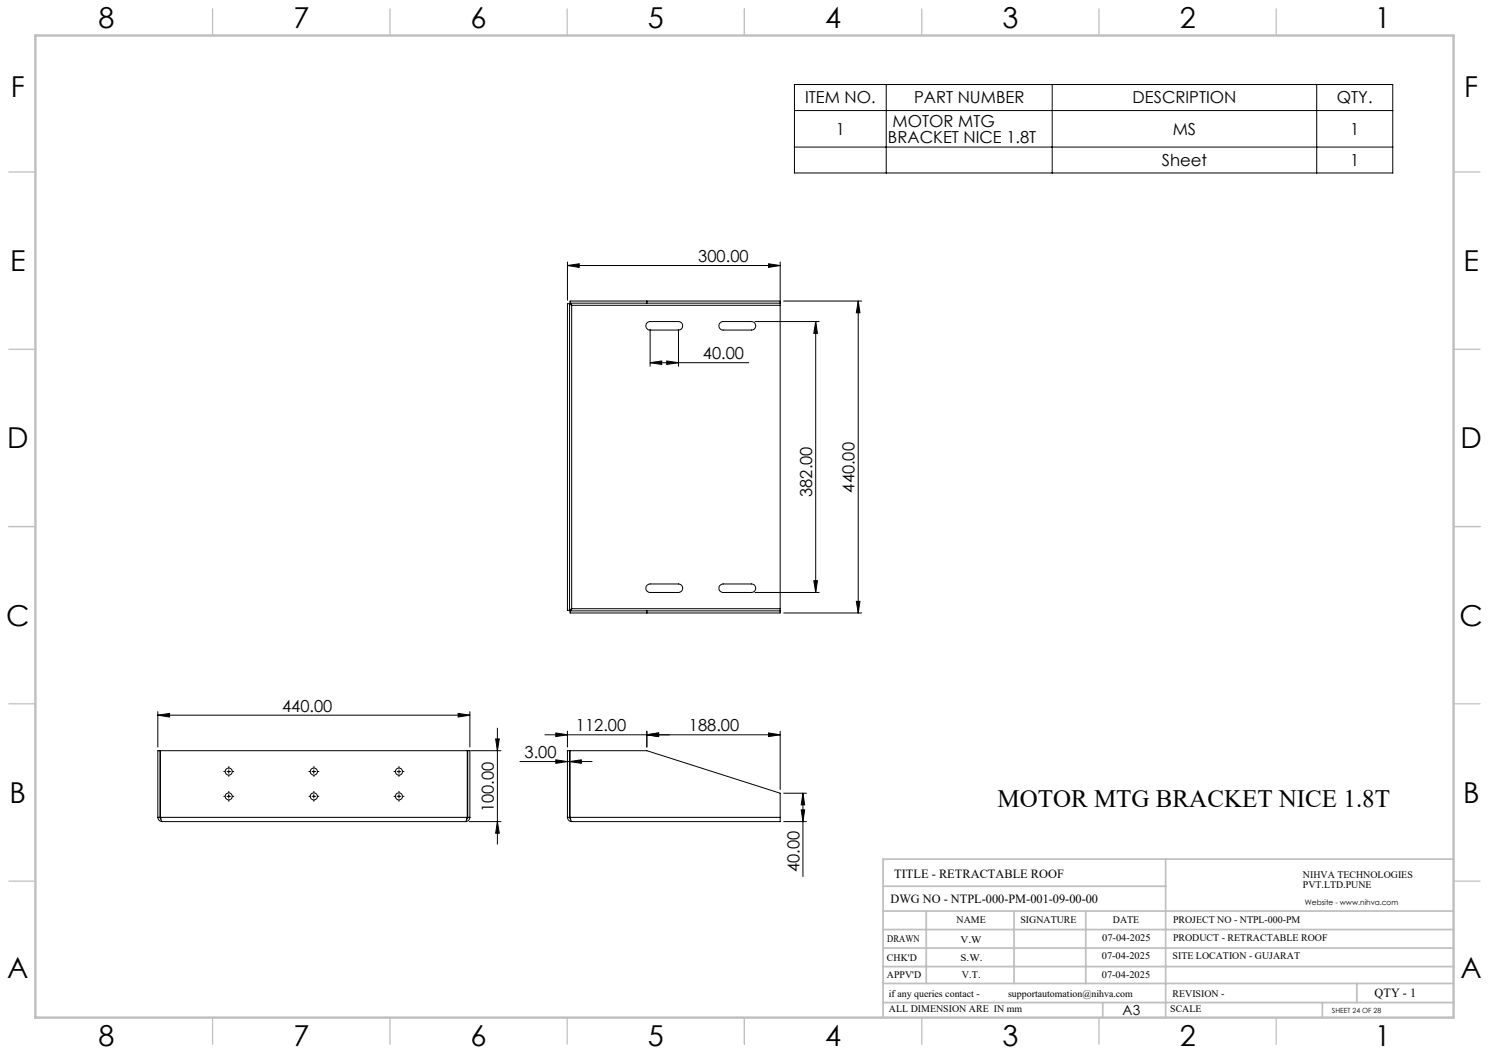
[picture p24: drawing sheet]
<svg xmlns="http://www.w3.org/2000/svg" width="420mm" height="297mm" viewBox="0 0 420 297" stroke-linecap="round" stroke-linejoin="round" font-family="sans-serif">
<defs><g id="words">
<g font-size="8.1">
<text x="27.8" y="8">8</text>
<text x="82.8" y="8">7</text>
<text x="132.8" y="8">6</text>
<text x="182.8" y="8">5</text>
<text x="232.8" y="8">4</text>
<text x="282.8" y="8">3</text>
<text x="332.8" y="8">2</text>
<text x="387.8" y="8">1</text>
<text x="3" y="27.2">F</text>
<text x="413" y="27.2">F</text>
<text x="2.8" y="76.5">E</text>
<text x="412.8" y="76.5">E</text>
<text x="2" y="126.5">D</text>
<text x="412" y="126.5">D</text>
<text x="1.7" y="176.5">C</text>
<text x="411.7" y="176.5">C</text>
<text x="2.7" y="226.5">B</text>
<text x="412.7" y="226.5">B</text>
<text x="2" y="275.7">A</text>
<text x="412" y="275.7">A</text>
<text x="27.8" y="295">8</text>
<text x="82.8" y="295">7</text>
<text x="132.8" y="295">6</text>
<text x="182.8" y="295">5</text>
<text x="232.8" y="295">4</text>
<text x="282.8" y="295">3</text>
<text x="332.8" y="295">2</text>
<text x="387.8" y="295">1</text>
</g>
<text font-size="7.1" x="281.4" y="227.7">MOTOR MTG BRACKET NICE 1.8T</text>
<g font-size="4.7">
<text x="227.1" y="29.2">ITEM NO.</text>
<text x="257.8" y="29.2">PART NUMBER</text>
<text x="319.5" y="29.2">DESCRIPTION</text>
<text x="377.1" y="29.2">QTY.</text>
<text x="251.8" y="35.7">MOTOR MTG</text>
<text x="235.7" y="38">1</text>
<text x="250.5" y="40.3">BRACKET NICE 1.8T</text>
<text x="330.8" y="38">MS</text>
<text x="380.8" y="38">1</text>
<text x="327.7" y="46.8">Sheet</text>
<text x="380.8" y="46.8">1</text>
<text x="197" y="73.9">300.00</text>
<text x="198.3" y="101.3">40.00</text>
<text x="229.1" y="140.1" transform="rotate(-90 229.1 140.1)">382.00</text>
<text x="241.1" y="138.9" transform="rotate(-90 241.1 138.9)">440.00</text>
<text x="79.6" y="200.7">440.00</text>
<text x="162.4" y="206.2">112.00</text>
<text x="194.3" y="206.2">188.00</text>
<text x="148" y="213.8">3.00</text>
<text x="139.3" y="229" transform="rotate(-90 139.3 229)">100.00</text>
<text x="225.5" y="245.9" transform="rotate(-90 225.5 245.9)">40.00</text>
</g>
<text font-size="3.9" x="316.7" y="286.4">A3</text>
<g font-size="3.5">
<text x="252.2" y="247.6">TITLE - RETRACTABLE ROOF</text>
<text x="251.2" y="254.7">DWG NO - NTPL-000-PM-001-09-00-00</text>
<text x="387.7" y="281.1">QTY - 1</text>
</g>
<g font-size="2.8">
<text x="367.5" y="247.6">NIHVA TECHNOLOGIES</text>
<text x="367.5" y="250.5">PVT.LTD.PUNE</text>
<text x="269.8" y="260.3">NAME</text>
<text x="287.8" y="260.3">SIGNATURE</text>
<text x="313.9" y="260.4">DATE</text>
<text x="330.9" y="260.4">PROJECT NO - NTPL-000-PM</text>
<text x="250.3" y="265.6">DRAWN</text>
<text x="270.9" y="266.1">V.W</text>
<text x="310.9" y="265.5">07-04-2025</text>
<text x="330.9" y="265.5">PRODUCT - RETRACTABLE ROOF</text>
<text x="250.2" y="271.1">CHK'D</text>
<text x="250.2" y="275.8">APPV'D</text>
<text x="270.9" y="271.1">S.W.</text>
<text x="271.3" y="275.8">V.T.</text>
<text x="310.8" y="270.6">07-04-2025</text>
<text x="310.8" y="275.8">07-04-2025</text>
<text x="330.7" y="270.6">SITE LOCATION - GUJARAT</text>
<text x="250.7" y="281.1">if any queries contact -</text>
<text x="284.3" y="281.1">supportautomation@nihva.com</text>
<text x="330.7" y="281.1">REVISION -</text>
<text x="250.7" y="285.6">ALL DIMENSION ARE IN mm</text>
<text x="330.1" y="285.6">SCALE</text>
</g>
<text font-size="2.1" x="368.1" y="255.1">Website - www.nihva.com</text>
<text font-size="2" x="375.7" y="285.6">SHEET 24 OF 28</text>
</g></defs>
<g fill="none" stroke="#000" stroke-width=".28">
<path d="M224.1 23.8h168.8v25h-168.8zM224.1 31.2h168.8M250 23.8v25M296.8 23.8v25M371.4 23.8v25M224.1 41.5h168.8M160.1 74.9l3.3-.5v1zM160.1 73.9v10.8M160.1 74.9h60M216.8 74.4l3.3 .5-3.3 .5zM220.1 73.9v11.6M160.7 85.7l.6 .4"/>
<path d="M160.7 85.7v86.5M160.7 85.7h-.6v86.5h.6M160.8 85.5l.5 .6M160.8 85.5h59.3M161.3 86.1v85.6M161.3 86.1h58.8M182.5 84.9v.6M182.5 91l.9-.3h8a1.2 1.2 0 0 1 1.2 1.2 1.2 1.2 0 0 1-1.2 1.2h-8a1.19 1.19 0 0 1-1.1-.7 1.19 1.19 0 0 1 .2-1.4zM183.4 92.9v10.4M191.4 92.9v10.4M203.1 91l.9-.3h8a1.2 1.2 0 0 1 1.2 1.2 1.2 1.2 0 0 1-1.2 1.2h-8a1.19 1.19 0 0 1-1.1-.7 1.19 1.19 0 0 1 .2-1.4zM213 90.7h18.1"/>
<path d="M220.1 85.5v.6M220.1 84.9h-59.3v.6M220.1 86.1v85.6M221.1 84.9h22M230.1 90.7v76.4M230.1 90.7l.5 3.3h-1zM242.1 84.9v88M242.1 84.9l.5 3.3h-1.1zM183.4 102.3l3.3-.5v1zM183.4 102.3h27.8M188.1 101.8l3.3 .5-3.3 .5zM160.8 172.3v.6h59.3v-.6"/>
<path d="M160.8 172.3h59.3M161.3 171.7l-.6 .5M161.3 171.7l-.5 .6M161.3 171.7h58.8M182.5 172.3v.6M182.5 165.1l.9-.4h8a1.2 1.2 0 0 1 1.2 1.2 1.2 1.2 0 0 1-1.2 1.2h-8a1.19 1.19 0 0 1-1.1-.7 1.19 1.19 0 0 1 .2-1.3zM203.1 165.1l.9-.4h8a1.2 1.2 0 0 1 1.2 1.2 1.2 1.2 0 0 1-1.2 1.2h-8a1.19 1.19 0 0 1-1.1-.7 1.19 1.19 0 0 1 .2-1.3zM213 167.1h18.1M220.1 171.7v.6M221.1 172.9h22M229.6 163.8h1l-.5 3.3zM241.5 169.6h1.1l-.5 3.3z"/>
<path d="M44.5 201.7l3.3-.5v1zM44.5 200.7v10M44.5 201.7h88M64 217.6h1M64.5 217.1v1M88 217.6h1M88.5 217.1v1M112 217.6h1M112.5 217.1v1M129.2 201.2l3.3 .5-3.3 .5zM132.5 200.7v10M132.8 211.7h8.5"/>
<path d="M139.8 208.4h1l-.5 3.3zM140.3 205.4v32.7M146.6 214.8h20.4M153.7 207.3h66.4M156.8 214.3l3.3 .5-3.3 .5zM156.8 206.7l3.3 .6-3.3 .4zM160.1 206.2v4.5M160.7 214.8l3.3-.5v1zM182.5 207.3l3.3-.6v1zM182.5 206.2v4.5M216.8 206.7l3.3 .6-3.3 .4zM220.1 206.2v16.5"/>
<path d="M44.5 230.5a1.25 1.25 0 0 0 1.2 1.2M44.5 230.5h.6M44.5 230.5v-18.8h.6v18.8M45.1 230.5l.3 .5M45.3 230.5l.4 1.2M45.3 230.5h86.5M45.3 230.5v-18.8h86.5v18.8M45.7 231.7h85.6M64 224.6h1M64.5 224.1v1M88 224.6h1M88.5 224.1v1"/>
<path d="M112 224.6h1M112.5 224.1v1M131.8 230.5l-.5 1.2M131.9 230.5l-.2 .5M131.9 230.5h.6M131.9 230.5v-18.8h.6v18.8M132.3 231.7h9M132.5 230.5v.2a1.23 1.23 0 0 1-1.2 1M140.3 231.7l.5 3.3h-1zM160.1 230.5a1.25 1.25 0 0 0 1.2 1.2M160.1 230.5h.6M160.1 230.5v-18.8h.6v18.8"/>
<path d="M160.7 230.5l.2 .5M160.8 230.5l.5 1.2M160.8 230.5h59.3M160.8 230.5v-18.8h21.7l37.6 12v6.8M220.1 230.5v1.2h-58.8M221.1 231.7h6.4M221.1 223.7h6.4M226 228.4h1l-.5 3.3zM226.5 223.7v23.5M226.5 223.7l.5 3.3h-1z"/>
<circle cx="64.5" cy="217.6" r=".99"/>
<circle cx="88.5" cy="217.6" r="1"/>
<circle cx="112.5" cy="217.6" r="1"/>
<circle cx="64.5" cy="224.6" r=".98"/>
<circle cx="88.5" cy="224.6" r=".99"/>
<circle cx="112.5" cy="224.6" r=".99"/>
</g>
<g fill="none" stroke="#000" stroke-width=".28" stroke-dasharray="15.2 1.3 1.3 1.3" stroke-linecap="butt">
<path d="M63.5 217.6h-.5M64.5 216.6v-.5M64.5 218.6v.5M65.5 217.6h.5M87.5 217.6h-.5M88.5 216.6v-.5M88.5 218.6v.5M89.5 217.6h.5M111.5 217.6h-.5M112.5 216.6v-.5M112.5 218.6v.5M113.5 217.6h.5"/>
<path d="M63.5 224.6h-.5M64.5 223.6v-.5M64.5 225.6v.5M65.5 224.6h.5M87.5 224.6h-.5M88.5 223.6v-.5M88.5 225.6v.5M89.5 224.6h.5M111.5 224.6h-.5M112.5 223.6v-.5M112.5 225.6v.5M113.5 224.6h.5"/>
</g>
<g fill="none" stroke="#c0c0c0" stroke-width=".35">
<path d="M60 2.5v7.5M110 2.5v7.5M160 2.5v7.5M210 2.5v7.5M260 2.5v7.5M310 2.5v7.5M360 2.5v7.5M2.5 48.5h7.5M410 48.5h7.5M2.5 98.5h7.5M410 98.5h7.5M2.5 148.5h7.5"/>
<path d="M410 148.5h7.5M2.5 198.5h7.5M410 198.5h7.5M2.5 248.5h7.5M410 248.5h7.5M60 287v7.5M110 287v7.5M160 287v7.5M210 287v7.5M260 287v7.5M310 287v7.5M360 287v7.5"/>
</g>
<g fill="none" stroke="#c0c0c0" stroke-width=".5">
<path d="M249.1 257h160.9M249.1 250h79.7M261.3 257v20.4M286 257v20.4M306.2 257v20.4M328.8 242.3v44.7M410 242.3h-160.9v44.7M249.1 272.6h160.9M249.1 267.4h160.9M249.1 262.2h160.9M249.1 277.4h160.9M382.7 277.4v5.4"/>
<path d="M249.1 282.8h160.9M311 282.8v4.2M373 282.8v4.2"/>
</g>
<path d="M10 10h400v277h-400z" fill="none" stroke="#c0c0c0" stroke-width=".7"/>
<g fill="#000">
<path d="M160.1 74.9l3.3-.5v1zM216.8 74.4l3.3 .5-3.3 .5zM183.4 102.3l3.3-.5v1zM188.1 101.8l3.3 .5-3.3 .5z"/>
<path d="M242.1 84.9l.5 3.3h-1.1zM241.5 169.6h1.1l-.5 3.3z"/>
<path d="M129.2 201.2l3.3 .5-3.3 .5zM44.5 201.7l3.3-.5v1z"/>
<path d="M139.8 208.4h1l-.5 3.3zM140.3 231.7l.5 3.3h-1zM230.1 90.7l.5 3.3h-1zM229.6 163.8h1l-.5 3.3z"/>
<path d="M156.8 206.7l3.3 .6-3.3 .4zM182.5 207.3l3.3-.6v1z"/>
<path d="M160.7 214.8l3.3-.5v1zM156.8 214.3l3.3 .5-3.3 .5z"/>
<path d="M216.8 206.7l3.3 .6-3.3 .4zM182.5 207.3l3.3-.6v1z"/>
<path d="M226 228.4h1l-.5 3.3zM226.5 223.7l.5 3.3h-1z"/>
</g>
<use href="#words"/>
</svg>
